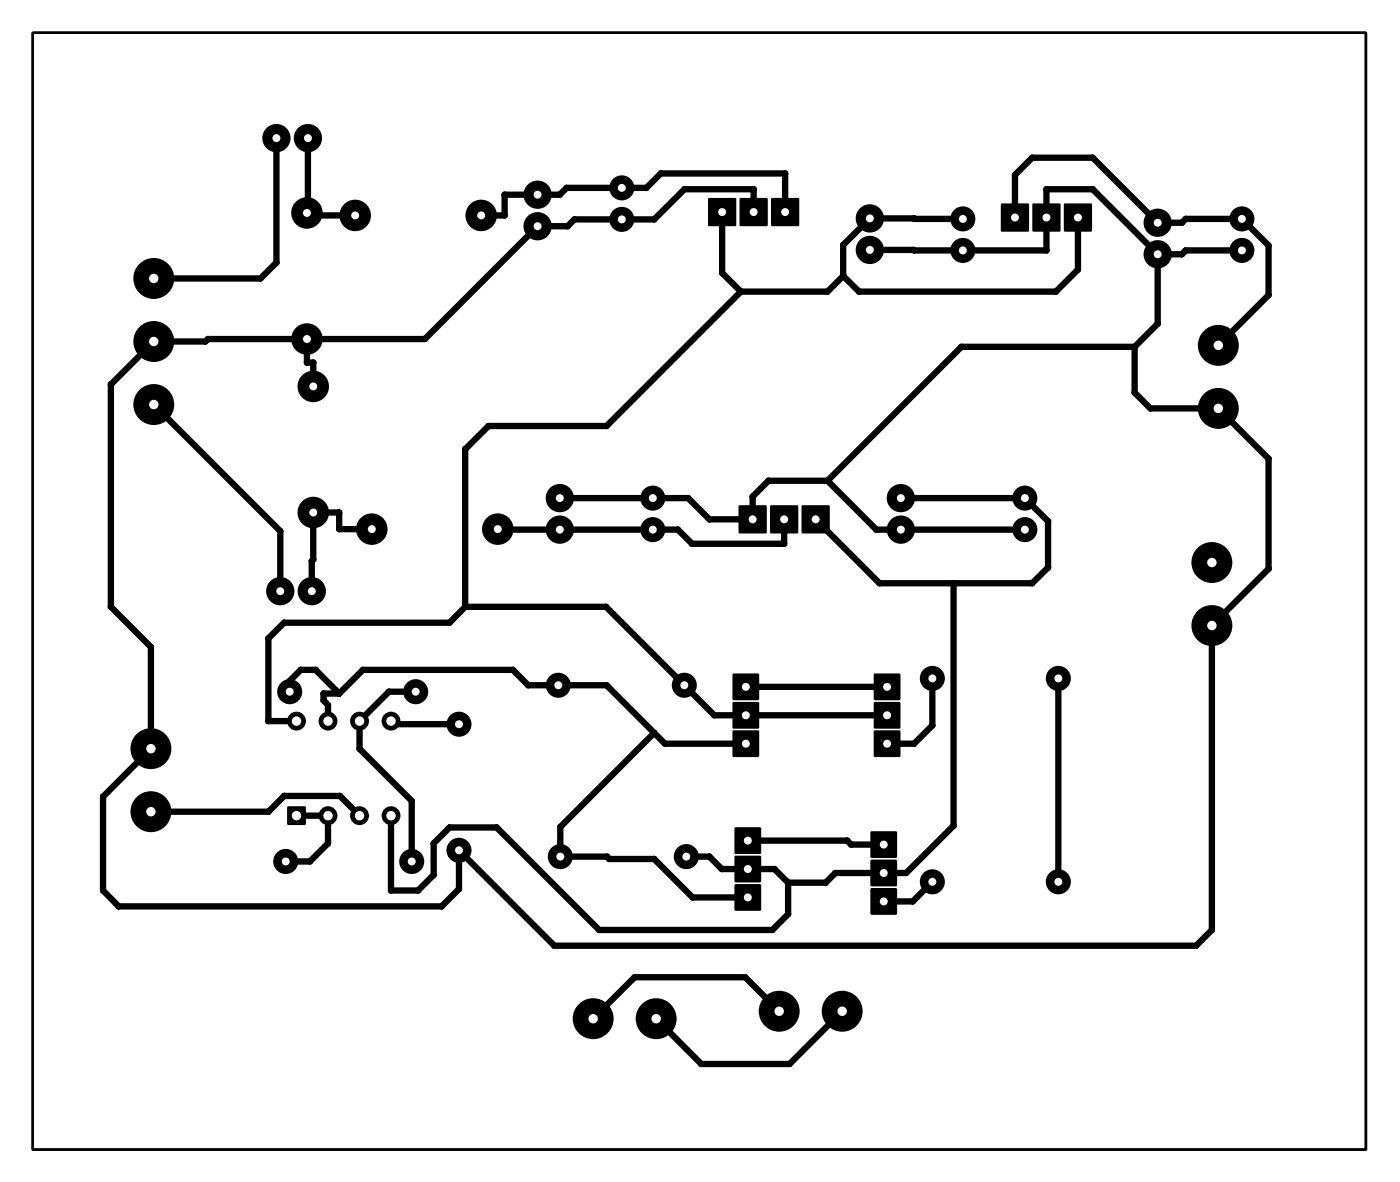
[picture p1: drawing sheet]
<svg xmlns="http://www.w3.org/2000/svg" width="113mm" height="95mm" viewBox="0 0 113 95" stroke-linecap="round" stroke-linejoin="round" font-family="sans-serif">
<g fill="#000">
<path d="M57.1 16h2.2v2.2h-2.2z" fill-rule="evenodd"/>
<path d="M59.7 16h2.2v2.2h-2.2z" fill-rule="evenodd"/>
<path d="M62.2 16h2.2v2.2h-2.2z" fill-rule="evenodd"/>
<path d="M80.7 16.4h2.2v2.2h-2.2z" fill-rule="evenodd"/>
<path d="M83.3 16.4h2.2v2.2h-2.2z" fill-rule="evenodd"/>
<path d="M85.8 16.4h2.2v2.2h-2.2z" fill-rule="evenodd"/>
<path d="M59.6 40.7h2.2v2.3h-2.2z" fill-rule="evenodd"/>
<path d="M59.1 54.3h2.1v2.1h-2.1z" fill-rule="evenodd"/>
<path d="M59.1 56.6h2.1v2.1h-2.1z" fill-rule="evenodd"/>
<path d="M59.1 58.9h2.1v2l-2.1 .1z" fill-rule="evenodd"/>
<path d="M62.1 40.7h2.2v2.3h-2.2z" fill-rule="evenodd"/>
<path d="M64.7 40.7h2.2v2.3h-2.2z" fill-rule="evenodd"/>
<path d="M70.5 56.6h2l.1 2.1h-2.1z" fill-rule="evenodd"/>
<path d="M70.5 54.3h2.1l-.1 2.1h-2z" fill-rule="evenodd"/>
<path d="M23.2 65h1.4v1.5h-1.4z" fill-rule="evenodd"/>
<path d="M59.2 66.7h2.1l.1 2.1h-2.1z" fill-rule="evenodd"/>
<path d="M59.2 69h2.1l.1 2-2.1 .1z" fill-rule="evenodd"/>
<path d="M59.2 71.3h2.1l.1 2-2.1 .1z" fill-rule="evenodd"/>
<path d="M70.2 71.6h2.1v2.1h-2.1z" fill-rule="evenodd"/>
<path d="M70.2 69.3h2.1v2.1h-2.1z" fill-rule="evenodd"/>
<path d="M70.2 67h2.1v2.1h-2.1z" fill-rule="evenodd"/>
<path d="M70.5 58.9h2l.1 2-2.1 .1z" fill-rule="evenodd"/>
<circle cx="22.3" cy="11.1" r="1.14"/>
<circle cx="24.7" cy="17.2" r="1.27"/>
<circle cx="24.8" cy="11.1" r="1.14"/>
<circle cx="24.8" cy="17.1" r=".25"/>
<circle cx="24.9" cy="17.4" r=".25"/>
<circle cx="28.6" cy="17.4" r="1.27"/>
<circle cx="38.8" cy="17.4" r="1.27"/>
<circle cx="40.7" cy="17.4" r=".25"/>
<circle cx="40.7" cy="15.7" r=".25"/>
<circle cx="43.3" cy="18.2" r="1.14"/>
<circle cx="43.3" cy="15.7" r="1.14"/>
<circle cx="45.1" cy="15.7" r=".25"/>
<circle cx="45.7" cy="15.1" r=".25"/>
<circle cx="45.8" cy="18.2" r=".25"/>
<circle cx="46.3" cy="17.7" r=".25"/>
<circle cx="50.1" cy="17.7" r="1.01"/>
<circle cx="50.1" cy="15.1" r="1.01"/>
<circle cx="52.1" cy="15.1" r=".25"/>
<circle cx="52.7" cy="17.7" r=".25"/>
<circle cx="53.3" cy="14" r=".25"/>
<circle cx="55.2" cy="15.2" r=".25"/>
<circle cx="60.8" cy="15.2" r=".25"/>
<circle cx="63.3" cy="14" r=".25"/>
<circle cx="68" cy="19.7" r=".25"/>
<circle cx="70.1" cy="17.6" r="1.14"/>
<circle cx="73.7" cy="17.6" r=".25"/>
<circle cx="77.6" cy="17.6" r="1.01"/>
<circle cx="81.8" cy="14.1" r=".25"/>
<circle cx="83.2" cy="12.7" r=".25"/>
<circle cx="84.4" cy="15.3" r=".25"/>
<circle cx="88.1" cy="12.7" r=".25"/>
<circle cx="88.1" cy="15.3" r=".25"/>
<circle cx="93.3" cy="18" r="1.14"/>
<circle cx="95.3" cy="18" r=".25"/>
<circle cx="95.6" cy="17.6" r=".25"/>
<circle cx="100.1" cy="17.6" r="1.01"/>
<circle cx="102.3" cy="19.8" r=".25"/>
<circle cx="8.9" cy="31" r=".25"/>
<circle cx="12.4" cy="32.6" r="1.65"/>
<circle cx="12.4" cy="27.5" r="1.65"/>
<circle cx="12.4" cy="22.4" r="1.65"/>
<circle cx="12.4" cy="22.4" r="1.52"/>
<circle cx="16.6" cy="27.5" r=".25"/>
<circle cx="16.8" cy="27.3" r=".25"/>
<circle cx="21" cy="22.4" r=".25"/>
<circle cx="22.3" cy="21.2" r=".25"/>
<circle cx="24.7" cy="27.3" r="1.27"/>
<circle cx="24.7" cy="29.2" r=".25"/>
<circle cx="25.3" cy="31.1" r="1.27"/>
<circle cx="25.3" cy="29.2" r=".25"/>
<circle cx="34.3" cy="27.3" r=".25"/>
<circle cx="37.5" cy="36.2" r=".25"/>
<circle cx="39.4" cy="34.3" r=".25"/>
<circle cx="48.9" cy="34.3" r=".25"/>
<circle cx="58.2" cy="22" r=".25"/>
<circle cx="59.7" cy="23.5" r=".25"/>
<circle cx="62" cy="38.7" r=".25"/>
<circle cx="66.7" cy="23.5" r=".25"/>
<circle cx="66.7" cy="38.7" r=".25"/>
<circle cx="68" cy="22.2" r=".25"/>
<circle cx="69.3" cy="23.5" r=".25"/>
<circle cx="70.1" cy="20.1" r="1.14"/>
<circle cx="73.7" cy="20.1" r=".25"/>
<circle cx="73.7" cy="20.2" r=".25"/>
<circle cx="77.5" cy="27.9" r=".25"/>
<circle cx="77.6" cy="20.2" r="1.01"/>
<circle cx="84.4" cy="20.2" r=".25"/>
<circle cx="85.1" cy="23.5" r=".25"/>
<circle cx="86.9" cy="21.7" r=".25"/>
<circle cx="91.5" cy="31.6" r=".25"/>
<circle cx="91.5" cy="28" r=".25"/>
<circle cx="92.8" cy="32.9" r=".25"/>
<circle cx="93.3" cy="20.5" r="1.14"/>
<circle cx="93.4" cy="26.1" r=".25"/>
<circle cx="95.3" cy="20.5" r=".25"/>
<circle cx="95.6" cy="20.2" r=".25"/>
<circle cx="98.2" cy="32.9" r="1.65"/>
<circle cx="98.2" cy="27.8" r="1.65"/>
<circle cx="100.1" cy="20.2" r="1.01"/>
<circle cx="102.3" cy="23.8" r=".25"/>
<circle cx="102.3" cy="37" r=".25"/>
<circle cx="8.9" cy="48.9" r=".25"/>
<circle cx="12.2" cy="52.1" r=".25"/>
<circle cx="21.6" cy="51.4" r=".25"/>
<circle cx="21.6" cy="58.1" r=".25"/>
<circle cx="22.6" cy="47.6" r="1.14"/>
<circle cx="22.6" cy="42.8" r=".25"/>
<circle cx="22.9" cy="50.2" r=".25"/>
<circle cx="23.4" cy="55.7" r="1.01"/>
<circle cx="23.4" cy="54.9" r=".25"/>
<circle cx="23.9" cy="58.1" r=".76"/>
<circle cx="24.2" cy="54" r=".25"/>
<circle cx="25.1" cy="47.6" r="1.14"/>
<circle cx="25.1" cy="45.2" r=".25"/>
<circle cx="25.3" cy="41.3" r="1.27"/>
<circle cx="25.3" cy="45.1" r=".25"/>
<circle cx="25.4" cy="54" r=".25"/>
<circle cx="26.1" cy="55.9" r=".25"/>
<circle cx="26.1" cy="56.4" r=".25"/>
<circle cx="26.4" cy="58.1" r=".76"/>
<circle cx="26.4" cy="56.8" r=".25"/>
<circle cx="27.3" cy="41.3" r=".25"/>
<circle cx="27.3" cy="42.6" r=".25"/>
<circle cx="27.3" cy="55.9" r=".25"/>
<circle cx="29" cy="58.1" r=".76"/>
<circle cx="29.3" cy="54" r=".25"/>
<circle cx="30" cy="42.6" r="1.27"/>
<circle cx="31.4" cy="55.7" r=".25"/>
<circle cx="31.5" cy="58.1" r=".76"/>
<circle cx="31.8" cy="58.4" r=".25"/>
<circle cx="33.5" cy="55.7" r="1.01"/>
<circle cx="36.2" cy="50.2" r=".25"/>
<circle cx="37" cy="58.4" r="1.01"/>
<circle cx="37.5" cy="48.9" r=".25"/>
<circle cx="40.1" cy="42.6" r="1.27"/>
<circle cx="40.2" cy="42.7" r=".25"/>
<circle cx="41.4" cy="54" r=".25"/>
<circle cx="42.6" cy="55.2" r=".25"/>
<circle cx="45" cy="55.2" r="1.01"/>
<circle cx="45.1" cy="42.7" r="1.14"/>
<circle cx="45.1" cy="40.1" r="1.14"/>
<circle cx="48.9" cy="48.9" r=".25"/>
<circle cx="48.9" cy="55.2" r=".25"/>
<circle cx="52.6" cy="42.7" r="1.01"/>
<circle cx="52.6" cy="40.1" r="1.01"/>
<circle cx="52.7" cy="59.1" r=".25"/>
<circle cx="53.6" cy="59.9" r=".25"/>
<circle cx="54.7" cy="42.7" r=".25"/>
<circle cx="55.2" cy="55.2" r="1.01"/>
<circle cx="55.5" cy="40.1" r=".25"/>
<circle cx="55.8" cy="43.8" r=".25"/>
<circle cx="57.2" cy="41.8" r=".25"/>
<circle cx="57.6" cy="57.6" r=".25"/>
<circle cx="60.7" cy="40" r=".25"/>
<circle cx="63.2" cy="43.8" r=".25"/>
<circle cx="70.7" cy="42.7" r=".25"/>
<circle cx="70.9" cy="47" r=".25"/>
<circle cx="72.6" cy="40.1" r="1.14"/>
<circle cx="72.6" cy="42.7" r="1.14"/>
<circle cx="73.7" cy="59.9" r=".25"/>
<circle cx="75.2" cy="54.7" r="1.01"/>
<circle cx="75.2" cy="58.5" r=".25"/>
<circle cx="76.9" cy="47" r=".25"/>
<circle cx="82.6" cy="40.1" r="1.01"/>
<circle cx="82.6" cy="42.7" r="1.01"/>
<circle cx="83.2" cy="47" r=".25"/>
<circle cx="84.5" cy="45.7" r=".25"/>
<circle cx="84.5" cy="42" r=".25"/>
<circle cx="85.3" cy="54.7" r="1.01"/>
<circle cx="97.7" cy="45.3" r="1.65"/>
<circle cx="97.7" cy="50.4" r="1.65"/>
<circle cx="102.3" cy="45.8" r=".25"/>
<circle cx="8.3" cy="64.2" r=".25"/>
<circle cx="8.3" cy="71.8" r=".25"/>
<circle cx="9.6" cy="73" r=".25"/>
<circle cx="12.2" cy="65.4" r="1.65"/>
<circle cx="12.2" cy="60.3" r="1.65"/>
<circle cx="21.6" cy="65.4" r=".25"/>
<circle cx="22.9" cy="64.1" r=".25"/>
<circle cx="23" cy="69.4" r="1.01"/>
<circle cx="25" cy="69.4" r=".25"/>
<circle cx="26.4" cy="65.7" r=".76"/>
<circle cx="26.4" cy="68" r=".25"/>
<circle cx="27.4" cy="64.1" r=".25"/>
<circle cx="29" cy="65.7" r=".76"/>
<circle cx="29" cy="60.3" r=".25"/>
<circle cx="31.5" cy="65.7" r=".76"/>
<circle cx="31.5" cy="71.8" r=".25"/>
<circle cx="33.2" cy="69.4" r="1.01"/>
<circle cx="33.2" cy="64.5" r=".25"/>
<circle cx="33.7" cy="71.8" r=".25"/>
<circle cx="35" cy="70.5" r=".25"/>
<circle cx="35" cy="68" r=".25"/>
<circle cx="35.6" cy="73" r=".25"/>
<circle cx="36.2" cy="66.7" r=".25"/>
<circle cx="37" cy="68.5" r="1.01"/>
<circle cx="37" cy="71.6" r=".25"/>
<circle cx="40" cy="66.7" r=".25"/>
<circle cx="44.7" cy="76.2" r=".25"/>
<circle cx="45.2" cy="69" r="1.01"/>
<circle cx="45.2" cy="66.6" r=".25"/>
<circle cx="48.3" cy="74.9" r=".25"/>
<circle cx="48.9" cy="69" r=".25"/>
<circle cx="49.1" cy="69.2" r=".25"/>
<circle cx="51.2" cy="78.7" r=".25"/>
<circle cx="52.7" cy="69.2" r=".25"/>
<circle cx="55.3" cy="69" r="1.01"/>
<circle cx="55.8" cy="72.3" r=".25"/>
<circle cx="57.2" cy="69" r=".25"/>
<circle cx="58.2" cy="70" r=".25"/>
<circle cx="60.1" cy="78.7" r=".25"/>
<circle cx="62.3" cy="74.9" r=".25"/>
<circle cx="62.4" cy="70" r=".25"/>
<circle cx="63.5" cy="71.1" r=".25"/>
<circle cx="63.5" cy="73.7" r=".25"/>
<circle cx="66.6" cy="71.1" r=".25"/>
<circle cx="67.4" cy="70.3" r=".25"/>
<circle cx="68.3" cy="67.7" r=".25"/>
<circle cx="68.6" cy="68.1" r=".25"/>
<circle cx="73.1" cy="70.3" r=".25"/>
<circle cx="73.6" cy="72.6" r=".25"/>
<circle cx="75.2" cy="71.1" r="1.01"/>
<circle cx="76.9" cy="66.5" r=".25"/>
<circle cx="85.3" cy="71.1" r="1.01"/>
<circle cx="96.5" cy="76.2" r=".25"/>
<circle cx="97.7" cy="74.9" r=".25"/>
<circle cx="47.8" cy="82.1" r="1.65"/>
<circle cx="52.9" cy="82.1" r="1.65"/>
<circle cx="56.6" cy="85.7" r=".25"/>
<circle cx="62.8" cy="81.5" r="1.65"/>
<circle cx="63.7" cy="85.7" r=".25"/>
<circle cx="67.9" cy="81.5" r="1.65"/>
</g>
<path d="M2.6 2.6h107.5v90h-107.5z" fill="none" stroke="#000" stroke-width=".2"/>
<g fill="none" stroke="#000" stroke-width=".51">
<path d="M22.3 11.1v10.1l-1.3 1.2h-8.6M24.8 11.1v6l-.1 .1 .2 .2h3.7M58.2 17.1v4.9l1.5 1.5M60.8 17.1v-1.9h-5.6l-2.5 2.5h-6.4l-.5 .5h-2.5l-9 9.1h-17.5l-.2 .2h-4.2l-3.5 3.5v17.9l3.3 3.2v8.2l-3.9 3.9v7.6l1.3 1.2h26l1.4-1.4v-3.1l7.7 7.7h51.7l1.3-1.3v-24.5l4.6-4.6v-8.8l-4.1-4.1h-5.4l-1.3-1.3v-3.7M63.3 17.1v-3.1h-10l-1.2 1.1h-6.4l-.6 .6h-4.4v1.7h-1.9M77.6 17.6h-7.5l-2.1 2.1v2.5M81.8 17.5v-3.4l1.4-1.4h4.9l5.2 5.2h2l.3-.3h4.5l2.2 2.2v4l-4.1 4M86.9 17.5v4.2l-1.8 1.8h-15.8l-1.3-1.3M12.4 32.6l10.2 10.2v4.8M24.7 27.3v1.9h.6v1.9M59.7 23.5l-10.8 10.8h-9.5l-1.9 1.9v12.7M66.7 38.7l4 4h11.9"/>
<path d="M66.7 38.7h-4.7l-1.3 1.3v1.8h-3.5l-1.7-1.7h-10.4M68 22.2l-1.3 1.3h-7M70.1 20.1l14.3 .1v-5h3.7l5.2 5.3M91.5 27.9h-14l-10.8 10.8M93.3 20.5v5.6l-1.8 1.8M100.1 20.2h-4.5l-.3 .3h-2M23.4 55.7v-.8l.8-.9h1.2l1.9 1.9M27.3 55.9h-1.2v.5l.3 .4v1.3M27.3 55.9l2-1.9h12.1l1.2 1.2h6.3l4.7 4.7h6.5M30 42.6h-2.7v-1.3h-2v3.8l-.2 .1v2.4M31.5 58.1l.3 .3h5.2M33.5 55.7h-2.1l-2.4 2.4v2.2l4.2 4.2v4.9"/>
<path d="M37.5 48.9l-1.3 1.3h-13.3l-1.3 1.2v6.7h2.3M37.5 48.9h11.4l8.7 8.7h13.9M52.7 59.1l-7.5 7.5v2.4h3.7l.2 .2h3.6l3.1 3.1h4.5M60.1 55.3h11.4M63.2 41.8v2h-7.4l-1.1-1.1-14.6-.1M72.6 40.1h10l1.9 1.9v3.7l-1.3 1.3h-12.3l-5.1-5.2M75.2 54.7v3.8l-1.5 1.4h-2.2M76.9 47v19.5l-3.8 3.8h-5.7l-.8 .8h-3.1M85.3 54.7v16.4M12.2 65.4h9.4l1.3-1.3h4.5l1.6 1.6M23.9 65.7h2.5v2.3l-1.4 1.4h-2M31.5 65.7v6.1h2.2l1.3-1.3v-2.5l1.2-1.3h3.8l8.3 8.2h14l1.2-1.2v-2.6"/>
<path d="M55.3 69h1.9l1 1h4.2l1.1 1.1M60.3 67.7h8l.3 .4h2.7M75.2 71.1l-1.6 1.5h-2.3M62.8 81.5l-2.7-2.8h-8.9l-3.4 3.4M67.9 81.5l-4.2 4.2h-7.2l-3.6-3.6"/>
</g>
<circle cx="12.4" cy="22.4" r=".38" fill="#fff"/>
<circle cx="12.4" cy="27.5" r="1.52" fill="#000"/>
<circle cx="12.4" cy="27.5" r=".38" fill="#fff"/>
<circle cx="12.4" cy="32.6" r="1.52" fill="#000"/>
<circle cx="12.4" cy="32.6" r=".38" fill="#fff"/>
<circle cx="97.7" cy="45.3" r="1.52" fill="#000"/>
<circle cx="97.7" cy="45.3" r=".38" fill="#fff"/>
<circle cx="97.7" cy="50.4" r="1.52" fill="#000"/>
<circle cx="97.7" cy="50.4" r=".38" fill="#fff"/>
<path d="M23.3 65.1h1.2v1.3h-1.2z" fill="#000"/>
<circle cx="23.9" cy="65.7" r=".38" fill="#fff"/>
<circle cx="26.4" cy="65.7" r=".63" fill="#000"/>
<circle cx="26.4" cy="65.7" r=".38" fill="#fff"/>
<circle cx="29" cy="65.7" r=".63" fill="#000"/>
<circle cx="29" cy="65.7" r=".38" fill="#fff"/>
<circle cx="31.5" cy="65.7" r=".63" fill="#000"/>
<circle cx="31.5" cy="65.7" r=".38" fill="#fff"/>
<circle cx="31.5" cy="58.1" r=".63" fill="#000"/>
<circle cx="31.5" cy="58.1" r=".38" fill="#fff"/>
<circle cx="29" cy="58.1" r=".63" fill="#000"/>
<circle cx="29" cy="58.1" r=".38" fill="#fff"/>
<circle cx="26.4" cy="58.1" r=".63" fill="#000"/>
<circle cx="26.4" cy="58.1" r=".38" fill="#fff"/>
<circle cx="23.9" cy="58.1" r=".63" fill="#000"/>
<circle cx="23.9" cy="58.1" r=".38" fill="#fff"/>
<circle cx="12.2" cy="65.4" r="1.52" fill="#000"/>
<circle cx="12.2" cy="65.4" r=".38" fill="#fff"/>
<circle cx="12.2" cy="60.3" r="1.52" fill="#000"/>
<circle cx="12.2" cy="60.3" r=".38" fill="#fff"/>
<circle cx="98.2" cy="27.8" r="1.52" fill="#000"/>
<circle cx="98.2" cy="27.8" r=".38" fill="#fff"/>
<circle cx="98.2" cy="32.9" r="1.52" fill="#000"/>
<circle cx="98.2" cy="32.9" r=".38" fill="#fff"/>
<circle cx="67.9" cy="81.5" r="1.52" fill="#000"/>
<circle cx="67.9" cy="81.5" r=".38" fill="#fff"/>
<circle cx="62.8" cy="81.5" r="1.52" fill="#000"/>
<circle cx="62.8" cy="81.5" r=".38" fill="#fff"/>
<circle cx="52.9" cy="82.1" r="1.52" fill="#000"/>
<circle cx="52.9" cy="82.1" r=".38" fill="#fff"/>
<circle cx="47.8" cy="82.1" r="1.52" fill="#000"/>
<circle cx="47.8" cy="82.1" r=".38" fill="#fff"/>
<path d="M85.9 16.5h2v2h-2z" fill="#000"/>
<circle cx="86.9" cy="17.5" r=".32" fill="#fff"/>
<path d="M83.4 16.5h2v2h-2z" fill="#000"/>
<circle cx="84.4" cy="17.5" r=".32" fill="#fff"/>
<path d="M80.8 16.5h2v2h-2z" fill="#000"/>
<circle cx="81.8" cy="17.5" r=".32" fill="#fff"/>
<circle cx="70.1" cy="17.6" r="1.01" fill="#000"/>
<circle cx="70.1" cy="17.6" r=".32" fill="#fff"/>
<circle cx="70.1" cy="20.1" r="1.01" fill="#000"/>
<circle cx="70.1" cy="20.1" r=".32" fill="#fff"/>
<circle cx="72.6" cy="42.7" r="1.01" fill="#000"/>
<circle cx="72.6" cy="42.7" r=".32" fill="#fff"/>
<circle cx="72.6" cy="40.1" r="1.01" fill="#000"/>
<circle cx="72.6" cy="40.1" r=".32" fill="#fff"/>
<circle cx="93.3" cy="18" r="1.01" fill="#000"/>
<circle cx="93.3" cy="17.9" r=".32" fill="#fff"/>
<circle cx="93.3" cy="20.5" r="1.01" fill="#000"/>
<circle cx="93.3" cy="20.5" r=".32" fill="#fff"/>
<circle cx="23" cy="69.4" r=".89" fill="#000"/>
<circle cx="23" cy="69.4" r=".32" fill="#fff"/>
<circle cx="33.2" cy="69.4" r=".89" fill="#000"/>
<circle cx="33.2" cy="69.4" r=".32" fill="#fff"/>
<circle cx="33.5" cy="55.7" r=".89" fill="#000"/>
<circle cx="33.5" cy="55.7" r=".32" fill="#fff"/>
<circle cx="23.4" cy="55.7" r=".89" fill="#000"/>
<circle cx="23.4" cy="55.7" r=".32" fill="#fff"/>
<circle cx="37" cy="58.4" r=".89" fill="#000"/>
<circle cx="37" cy="58.4" r=".32" fill="#fff"/>
<circle cx="37" cy="68.5" r=".89" fill="#000"/>
<circle cx="37" cy="68.5" r=".32" fill="#fff"/>
<circle cx="55.2" cy="55.2" r=".89" fill="#000"/>
<circle cx="55.2" cy="55.2" r=".32" fill="#fff"/>
<circle cx="45" cy="55.2" r=".89" fill="#000"/>
<circle cx="45" cy="55.2" r=".32" fill="#fff"/>
<circle cx="45.2" cy="69" r=".89" fill="#000"/>
<circle cx="45.2" cy="69" r=".32" fill="#fff"/>
<circle cx="55.3" cy="69" r=".89" fill="#000"/>
<circle cx="55.3" cy="69" r=".32" fill="#fff"/>
<circle cx="77.6" cy="17.6" r=".89" fill="#000"/>
<circle cx="77.6" cy="17.6" r=".32" fill="#fff"/>
<circle cx="77.6" cy="20.2" r=".89" fill="#000"/>
<circle cx="77.6" cy="20.2" r=".32" fill="#fff"/>
<circle cx="82.6" cy="42.7" r=".89" fill="#000"/>
<circle cx="82.6" cy="42.7" r=".32" fill="#fff"/>
<circle cx="82.6" cy="40.1" r=".89" fill="#000"/>
<circle cx="82.6" cy="40.1" r=".32" fill="#fff"/>
<circle cx="100.1" cy="17.6" r=".89" fill="#000"/>
<circle cx="100.1" cy="17.6" r=".32" fill="#fff"/>
<circle cx="100.1" cy="20.2" r=".89" fill="#000"/>
<circle cx="100.1" cy="20.2" r=".32" fill="#fff"/>
<circle cx="24.7" cy="27.3" r="1.14" fill="#000"/>
<circle cx="24.7" cy="27.3" r=".32" fill="#fff"/>
<circle cx="24.7" cy="17.2" r="1.14" fill="#000"/>
<circle cx="24.7" cy="17.2" r=".32" fill="#fff"/>
<circle cx="24.8" cy="11.1" r="1.01" fill="#000"/>
<circle cx="24.8" cy="11.1" r=".32" fill="#fff"/>
<circle cx="22.3" cy="11.1" r="1.01" fill="#000"/>
<circle cx="22.3" cy="11.1" r=".32" fill="#fff"/>
<circle cx="28.6" cy="17.4" r="1.14" fill="#000"/>
<circle cx="28.6" cy="17.4" r=".32" fill="#fff"/>
<circle cx="38.8" cy="17.4" r="1.14" fill="#000"/>
<circle cx="38.8" cy="17.4" r=".32" fill="#fff"/>
<path d="M62.3 16.1h2v2h-2z" fill="#000"/>
<circle cx="63.3" cy="17.1" r=".32" fill="#fff"/>
<path d="M59.8 16.1h2v2h-2z" fill="#000"/>
<circle cx="60.8" cy="17.1" r=".32" fill="#fff"/>
<path d="M57.2 16.1h2v2h-2z" fill="#000"/>
<circle cx="58.2" cy="17.1" r=".32" fill="#fff"/>
<circle cx="43.3" cy="15.7" r="1.01" fill="#000"/>
<circle cx="43.3" cy="15.7" r=".32" fill="#fff"/>
<circle cx="43.3" cy="18.2" r="1.01" fill="#000"/>
<circle cx="43.3" cy="18.2" r=".32" fill="#fff"/>
<circle cx="50.1" cy="15.1" r=".89" fill="#000"/>
<circle cx="50.1" cy="15.1" r=".32" fill="#fff"/>
<circle cx="50.1" cy="17.7" r=".89" fill="#000"/>
<circle cx="50.1" cy="17.7" r=".32" fill="#fff"/>
<circle cx="25.3" cy="41.3" r="1.14" fill="#000"/>
<circle cx="25.3" cy="41.3" r=".32" fill="#fff"/>
<circle cx="25.3" cy="31.1" r="1.14" fill="#000"/>
<circle cx="25.3" cy="31.1" r=".32" fill="#fff"/>
<circle cx="22.6" cy="47.6" r="1.01" fill="#000"/>
<circle cx="22.6" cy="47.6" r=".32" fill="#fff"/>
<circle cx="25.1" cy="47.6" r="1.01" fill="#000"/>
<circle cx="25.1" cy="47.6" r=".32" fill="#fff"/>
<circle cx="40.1" cy="42.6" r="1.14" fill="#000"/>
<circle cx="40.1" cy="42.6" r=".32" fill="#fff"/>
<circle cx="30" cy="42.6" r="1.14" fill="#000"/>
<circle cx="30" cy="42.6" r=".32" fill="#fff"/>
<path d="M59.7 40.8h2v2.1h-2z" fill="#000"/>
<circle cx="60.7" cy="41.8" r=".32" fill="#fff"/>
<path d="M62.2 40.8h2v2.1h-2z" fill="#000"/>
<circle cx="63.2" cy="41.8" r=".32" fill="#fff"/>
<path d="M64.8 40.8h2v2.1h-2z" fill="#000"/>
<circle cx="65.8" cy="41.8" r=".32" fill="#fff"/>
<circle cx="45.1" cy="40.1" r="1.01" fill="#000"/>
<circle cx="45.1" cy="40.1" r=".32" fill="#fff"/>
<circle cx="45.1" cy="42.7" r="1.01" fill="#000"/>
<circle cx="45.1" cy="42.7" r=".32" fill="#fff"/>
<circle cx="52.6" cy="40.1" r=".89" fill="#000"/>
<circle cx="52.6" cy="40.1" r=".32" fill="#fff"/>
<circle cx="52.6" cy="42.7" r=".89" fill="#000"/>
<circle cx="52.6" cy="42.7" r=".32" fill="#fff"/>
<path d="M59.2 54.4h1.9v1.9h-1.9z" fill="#000"/>
<circle cx="60.1" cy="55.3" r=".32" fill="#fff"/>
<path d="M59.2 56.7h1.9v1.9h-1.9z" fill="#000"/>
<circle cx="60.1" cy="57.6" r=".32" fill="#fff"/>
<path d="M59.2 59h1.9v1.9h-1.9z" fill="#000"/>
<circle cx="60.1" cy="59.9" r=".32" fill="#fff"/>
<path d="M70.6 59h1.9v1.9h-1.9z" fill="#000"/>
<circle cx="71.5" cy="59.9" r=".32" fill="#fff"/>
<path d="M70.6 56.7h1.9v1.9h-1.9z" fill="#000"/>
<circle cx="71.5" cy="57.6" r=".32" fill="#fff"/>
<path d="M70.6 54.4h1.9v1.9h-1.9z" fill="#000"/>
<circle cx="71.5" cy="55.3" r=".32" fill="#fff"/>
<circle cx="75.2" cy="54.7" r=".89" fill="#000"/>
<circle cx="75.2" cy="54.7" r=".32" fill="#fff"/>
<circle cx="85.3" cy="54.7" r=".89" fill="#000"/>
<circle cx="85.3" cy="54.7" r=".32" fill="#fff"/>
<path d="M70.3 71.7h1.9v1.9h-1.9z" fill="#000"/>
<circle cx="71.3" cy="72.6" r=".32" fill="#fff"/>
<path d="M70.3 69.4h1.9v1.9h-1.9z" fill="#000"/>
<circle cx="71.3" cy="70.3" r=".32" fill="#fff"/>
<path d="M70.3 67.1h1.9v1.9h-1.9z" fill="#000"/>
<circle cx="71.3" cy="68.1" r=".32" fill="#fff"/>
<path d="M59.3 66.8h1.9v1.9h-1.9z" fill="#000"/>
<circle cx="60.3" cy="67.7" r=".32" fill="#fff"/>
<path d="M59.3 69.1h1.9v1.9h-1.9z" fill="#000"/>
<circle cx="60.3" cy="70" r=".32" fill="#fff"/>
<path d="M59.3 71.4h1.9v1.9h-1.9z" fill="#000"/>
<circle cx="60.3" cy="72.3" r=".32" fill="#fff"/>
<circle cx="85.3" cy="71.1" r=".89" fill="#000"/>
<circle cx="85.3" cy="71.1" r=".32" fill="#fff"/>
<circle cx="75.2" cy="71.1" r=".89" fill="#000"/>
<circle cx="75.2" cy="71.1" r=".32" fill="#fff"/>
<path d="M2.6 2.6h107.5v90h-107.5z" fill="none" stroke="#000" stroke-width=".2"/>
</svg>
